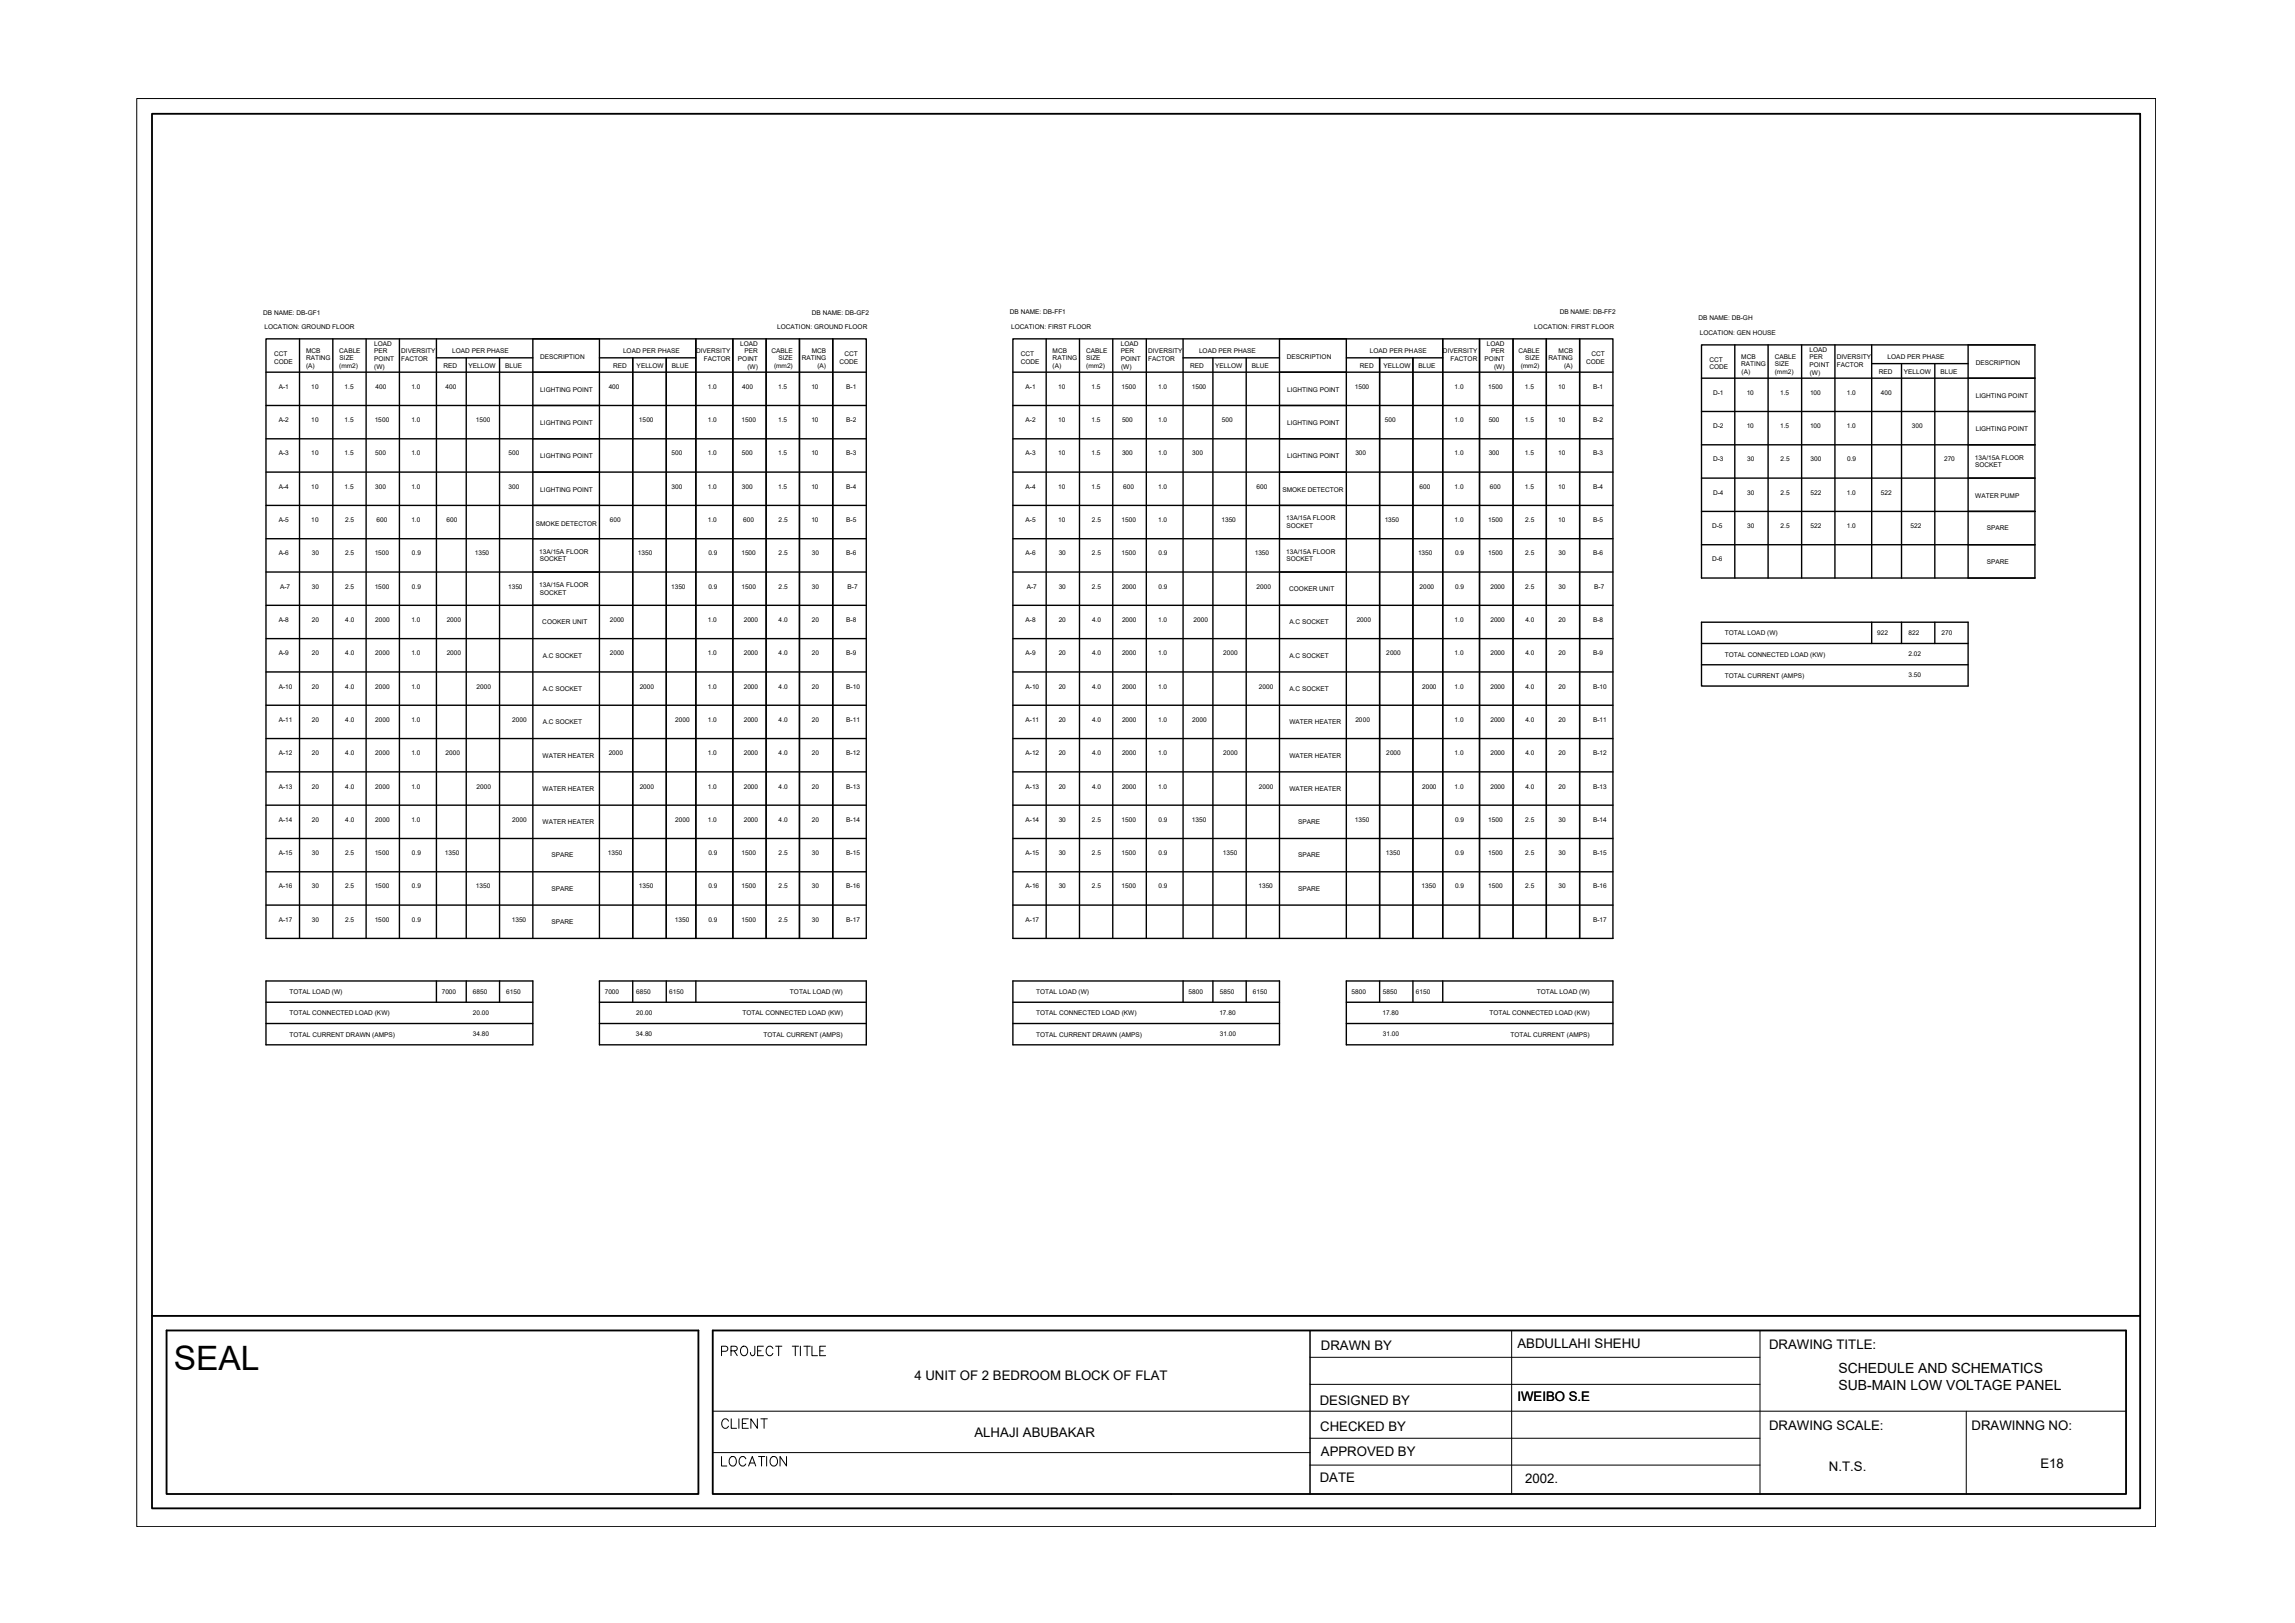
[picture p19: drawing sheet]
<svg xmlns="http://www.w3.org/2000/svg" width="420mm" height="297mm" viewBox="0 0 420 297" stroke-linecap="round" stroke-linejoin="round" font-family="sans-serif">
<defs><g id="words">
<text font-size="6.1" x="31.8" y="250.8">SEAL</text>
<text font-size="4.9" x="130.9" y="269.5">LOCATION</text>
<text font-size="4.4" x="130.9" y="262.5">CLIENT</text>
<g font-size="2.6">
<text x="336.6" y="251.3">SCHEDULE AND SCHEMATICS</text>
<text x="336.6" y="254.4">SUB-MAIN LOW VOLTAGE PANEL</text>
</g>
<g font-size="2.4">
<text x="241.8" y="247">DRAWN BY</text>
<text x="277.8" y="246.6">ABDULLAHI SHEHU</text>
<text x="323.9" y="246.8">DRAWING TITLE:</text>
<text x="167.4" y="252.6">4 UNIT OF 2 BEDROOM BLOCK OF FLAT</text>
<text x="241.6" y="257.2">DESIGNED BY</text>
<text x="277.8" y="256.5">IWEIBO S.E</text>
<text x="178.4" y="262.9">ALHAJI ABUBAKAR</text>
<text x="241.7" y="261.9">CHECKED BY</text>
<text x="323.9" y="261.7">DRAWING SCALE:</text>
<text x="360.9" y="261.7">DRAWINNG NO:</text>
<text x="241.8" y="266.5">APPROVED BY</text>
<text x="334.8" y="269.3">N.T.S.</text>
<text x="373.6" y="268.6">E18</text>
<text x="241.6" y="271.2">DATE</text>
<text x="279.2" y="271.5">2002.</text>
</g>
<g font-size="1.2">
<text x="48.2" y="57.6">DB NAME: DB-GF1</text>
<text x="148.6" y="57.6">DB NAME: DB-GF2</text>
<text x="184.9" y="57.5">DB NAME: DB-FF1</text>
<text x="285.6" y="57.5">DB NAME: DB-FF2</text>
<text x="311" y="58.6">DB NAME: DB-GH</text>
<text x="48.4" y="60.3">LOCATION: GROUND FLOOR</text>
<text x="50.2" y="65.1">CCT</text>
<text x="56" y="64.5">MCB</text>
<text x="56" y="66">RATING</text>
<text x="62.1" y="64.5">CABLE</text>
<text x="62.2" y="66">SIZE</text>
<text x="68.5" y="63.3">LOAD</text>
<text x="68.5" y="64.7">PER</text>
<text x="73.5" y="64.6">DIVERSITY</text>
<text x="82.8" y="64.6">LOAD PER PHASE</text>
<text x="98.9" y="65.6">DESCRIPTION</text>
<text x="114.1" y="64.6">LOAD PER PHASE</text>
<text x="127.4" y="64.6">DIVERSITY</text>
<text x="135.5" y="63.3">LOAD</text>
<text x="136.3" y="64.7">PER</text>
<text x="141.2" y="64.5">CABLE</text>
<text x="142.3" y="60.3">LOCATION: GROUND FLOOR</text>
<text x="142.5" y="66">SIZE</text>
<text x="146.8" y="66">RATING</text>
<text x="148.6" y="64.5">MCB</text>
<text x="154.6" y="65.1">CCT</text>
<text x="185.1" y="60.3">LOCATION: FIRST FLOOR</text>
<text x="186.9" y="65.1">CCT</text>
<text x="192.7" y="64.5">MCB</text>
<text x="192.7" y="66">RATING</text>
<text x="198.9" y="64.5">CABLE</text>
<text x="198.9" y="66">SIZE</text>
<text x="205.2" y="63.3">LOAD</text>
<text x="205.2" y="64.7">PER</text>
<text x="210.2" y="64.6">DIVERSITY</text>
<text x="219.5" y="64.6">LOAD PER PHASE</text>
<text x="235.6" y="65.6">DESCRIPTION</text>
<text x="250.8" y="64.6">LOAD PER PHASE</text>
<text x="264.2" y="64.6">DIVERSITY</text>
<text x="272.2" y="63.3">LOAD</text>
<text x="273" y="64.7">PER</text>
<text x="278" y="64.5">CABLE</text>
<text x="279.2" y="66">SIZE</text>
<text x="280.9" y="60.3">LOCATION: FIRST FLOOR</text>
<text x="283.5" y="66">RATING</text>
<text x="285.3" y="64.5">MCB</text>
<text x="291.4" y="65.1">CCT</text>
<text x="311.2" y="61.4">LOCATION: GEN HOUSE</text>
<text x="318.8" y="65.6">MCB</text>
<text x="324.9" y="65.6">CABLE</text>
<text x="331.3" y="64.4">LOAD</text>
<text x="331.3" y="65.8">PER</text>
<text x="336.3" y="65.7">DIVERSITY</text>
<text x="345.6" y="65.7">LOAD PER PHASE</text>
<text x="50.2" y="66.5">CODE</text>
<text x="51" y="71.2">A-1</text>
<text x="56" y="67.4">(A)</text>
<text x="57" y="71.2">10</text>
<text x="62.1" y="67.4">(mm2)</text>
<text x="63.1" y="71.2">1.5</text>
<text x="68.5" y="66.1">POINT</text>
<text x="68.5" y="67.6">(W)</text>
<text x="68.7" y="71.2">400</text>
<text x="73.5" y="66">FACTOR</text>
<text x="75.3" y="71.2">1.0</text>
<text x="81.2" y="67.4">RED</text>
<text x="81.6" y="71.2">400</text>
<text x="85.8" y="67.4">YELLOW</text>
<text x="92.5" y="67.3">BLUE</text>
<text x="98.9" y="71.7">LIGHTING POINT</text>
<text x="111.4" y="71.2">400</text>
<text x="112.2" y="67.3">RED</text>
<text x="116.6" y="67.4">YELLOW</text>
<text x="123" y="67.4">BLUE</text>
<text x="128.8" y="66">FACTOR</text>
<text x="129.6" y="71.2">1.0</text>
<text x="135.1" y="66.1">POINT</text>
<text x="135.9" y="71.2">400</text>
<text x="136.8" y="67.6">(W)</text>
<text x="141.7" y="67.4">(mm2)</text>
<text x="142.5" y="71.2">1.5</text>
<text x="148.6" y="71.2">10</text>
<text x="149.7" y="67.4">(A)</text>
<text x="153.7" y="66.5">CODE</text>
<text x="154.9" y="71.2">B-1</text>
<text x="186.9" y="66.5">CODE</text>
<text x="187.8" y="71.2">A-1</text>
<text x="192.7" y="67.4">(A)</text>
<text x="193.7" y="71.2">10</text>
<text x="198.9" y="67.4">(mm2)</text>
<text x="199.8" y="71.2">1.5</text>
<text x="205.2" y="66.1">POINT</text>
<text x="205.2" y="67.6">(W)</text>
<text x="205.3" y="71.2">1500</text>
<text x="210.2" y="66">FACTOR</text>
<text x="212" y="71.2">1.0</text>
<text x="217.9" y="67.4">RED</text>
<text x="218.2" y="71.2">1500</text>
<text x="222.5" y="67.4">YELLOW</text>
<text x="229.2" y="67.3">BLUE</text>
<text x="235.6" y="71.7">LIGHTING POINT</text>
<text x="248" y="71.2">1500</text>
<text x="249" y="67.3">RED</text>
<text x="253.3" y="67.4">YELLOW</text>
<text x="259.7" y="67.4">BLUE</text>
<text x="265.6" y="66">FACTOR</text>
<text x="266.3" y="71.2">1.0</text>
<text x="271.8" y="66.1">POINT</text>
<text x="272.5" y="71.2">1500</text>
<text x="273.5" y="67.6">(W)</text>
<text x="278.4" y="67.4">(mm2)</text>
<text x="279.2" y="71.2">1.5</text>
<text x="285.3" y="71.2">10</text>
<text x="286.4" y="67.4">(A)</text>
<text x="290.4" y="66.5">CODE</text>
<text x="291.6" y="71.2">B-1</text>
<text x="312.9" y="66.2">CCT</text>
<text x="312.9" y="67.6">CODE</text>
<text x="318.8" y="67.1">RATING</text>
<text x="318.8" y="68.5">(A)</text>
<text x="324.9" y="67.1">SIZE</text>
<text x="324.9" y="68.5">(mm2)</text>
<text x="331.3" y="67.2">POINT</text>
<text x="331.3" y="68.7">(W)</text>
<text x="336.3" y="67.1">FACTOR</text>
<text x="344" y="68.5">RED</text>
<text x="348.5" y="68.5">YELLOW</text>
<text x="355.3" y="68.4">BLUE</text>
<text x="361.7" y="66.7">DESCRIPTION</text>
<text x="51" y="77.3">A-2</text>
<text x="57" y="77.3">10</text>
<text x="63.1" y="77.3">1.5</text>
<text x="68.6" y="77.3">1500</text>
<text x="75.3" y="77.3">1.0</text>
<text x="87.1" y="77.3">1500</text>
<text x="98.9" y="77.8">LIGHTING POINT</text>
<text x="117" y="77.3">1500</text>
<text x="129.6" y="77.3">1.0</text>
<text x="135.7" y="77.3">1500</text>
<text x="142.5" y="77.3">1.5</text>
<text x="148.6" y="77.3">10</text>
<text x="154.9" y="77.3">B-2</text>
<text x="187.8" y="77.3">A-2</text>
<text x="193.7" y="77.3">10</text>
<text x="199.8" y="77.3">1.5</text>
<text x="205.4" y="77.3">500</text>
<text x="212" y="77.3">1.0</text>
<text x="223.7" y="77.3">500</text>
<text x="235.6" y="77.8">LIGHTING POINT</text>
<text x="253.5" y="77.3">500</text>
<text x="266.3" y="77.3">1.0</text>
<text x="272.6" y="77.3">500</text>
<text x="279.2" y="77.3">1.5</text>
<text x="285.3" y="77.3">10</text>
<text x="291.6" y="77.3">B-2</text>
<text x="313.6" y="72.3">D-1</text>
<text x="319.8" y="72.3">10</text>
<text x="325.9" y="72.3">1.5</text>
<text x="331.4" y="72.3">100</text>
<text x="338.1" y="72.3">1.0</text>
<text x="344.4" y="72.3">400</text>
<text x="361.7" y="72.8">LIGHTING POINT</text>
<text x="51" y="83.4">A-3</text>
<text x="57" y="83.4">10</text>
<text x="63.1" y="83.4">1.5</text>
<text x="68.7" y="83.4">500</text>
<text x="75.3" y="83.4">1.0</text>
<text x="93.1" y="83.4">500</text>
<text x="98.9" y="83.9">LIGHTING POINT</text>
<text x="123" y="83.4">500</text>
<text x="129.6" y="83.4">1.0</text>
<text x="135.8" y="83.4">500</text>
<text x="142.5" y="83.4">1.5</text>
<text x="148.6" y="83.4">10</text>
<text x="154.9" y="83.4">B-3</text>
<text x="187.8" y="83.4">A-3</text>
<text x="193.7" y="83.4">10</text>
<text x="199.8" y="83.4">1.5</text>
<text x="205.4" y="83.4">300</text>
<text x="212" y="83.4">1.0</text>
<text x="218.3" y="83.4">300</text>
<text x="235.6" y="83.9">LIGHTING POINT</text>
<text x="248.1" y="83.4">300</text>
<text x="266.3" y="83.4">1.0</text>
<text x="272.6" y="83.4">300</text>
<text x="279.2" y="83.4">1.5</text>
<text x="285.3" y="83.4">10</text>
<text x="291.6" y="83.4">B-3</text>
<text x="313.6" y="78.4">D-2</text>
<text x="319.8" y="78.4">10</text>
<text x="325.9" y="78.4">1.5</text>
<text x="331.4" y="78.4">100</text>
<text x="338.1" y="78.4">1.0</text>
<text x="350" y="78.4">300</text>
<text x="361.7" y="78.9">LIGHTING POINT</text>
<text x="51" y="89.5">A-4</text>
<text x="57" y="89.5">10</text>
<text x="63.1" y="89.5">1.5</text>
<text x="68.7" y="89.5">300</text>
<text x="75.3" y="89.5">1.0</text>
<text x="93.1" y="89.5">300</text>
<text x="123" y="89.5">300</text>
<text x="129.6" y="89.5">1.0</text>
<text x="135.8" y="89.5">300</text>
<text x="142.5" y="89.5">1.5</text>
<text x="148.6" y="89.5">10</text>
<text x="154.9" y="89.5">B-4</text>
<text x="187.8" y="89.5">A-4</text>
<text x="193.7" y="89.5">10</text>
<text x="199.8" y="89.5">1.5</text>
<text x="205.6" y="89.5">600</text>
<text x="212" y="89.5">1.0</text>
<text x="230.1" y="89.5">600</text>
<text x="259.9" y="89.5">600</text>
<text x="266.3" y="89.5">1.0</text>
<text x="272.8" y="89.5">600</text>
<text x="279.2" y="89.5">1.5</text>
<text x="285.3" y="89.5">10</text>
<text x="291.6" y="89.5">B-4</text>
<text x="313.6" y="84.5">D-3</text>
<text x="319.9" y="84.5">30</text>
<text x="326" y="84.5">2.5</text>
<text x="331.5" y="84.5">300</text>
<text x="338.2" y="84.5">0.9</text>
<text x="355.9" y="84.5">270</text>
<text x="361.5" y="84.1">13A/15A FLOOR</text>
<text x="361.6" y="85.6">SOCKET</text>
<text x="51" y="95.5">A-5</text>
<text x="57" y="95.5">10</text>
<text x="63.2" y="95.5">2.5</text>
<text x="68.9" y="95.5">600</text>
<text x="75.3" y="95.5">1.0</text>
<text x="81.8" y="95.5">600</text>
<text x="98.9" y="90">LIGHTING POINT</text>
<text x="111.6" y="95.5">600</text>
<text x="129.6" y="95.5">1.0</text>
<text x="136.1" y="95.5">600</text>
<text x="142.6" y="95.5">2.5</text>
<text x="148.6" y="95.5">10</text>
<text x="154.9" y="95.5">B-5</text>
<text x="187.8" y="95.5">A-5</text>
<text x="193.7" y="95.5">10</text>
<text x="199.9" y="95.5">2.5</text>
<text x="205.3" y="95.5">1500</text>
<text x="212" y="95.5">1.0</text>
<text x="223.6" y="95.5">1350</text>
<text x="234.8" y="90.1">SMOKE DETECTOR</text>
<text x="235.5" y="95.2">13A/15A FLOOR</text>
<text x="253.5" y="95.5">1350</text>
<text x="266.3" y="95.5">1.0</text>
<text x="272.5" y="95.5">1500</text>
<text x="279.2" y="95.5">2.5</text>
<text x="285.3" y="95.5">10</text>
<text x="291.6" y="95.5">B-5</text>
<text x="313.6" y="90.6">D-4</text>
<text x="319.9" y="90.6">30</text>
<text x="326" y="90.6">2.5</text>
<text x="331.5" y="90.6">522</text>
<text x="338.1" y="90.6">1.0</text>
<text x="344.4" y="90.6">522</text>
<text x="361.6" y="91.1">WATER PUMP</text>
<text x="51" y="101.6">A-6</text>
<text x="57.1" y="101.6">30</text>
<text x="63.2" y="101.6">2.5</text>
<text x="68.6" y="101.6">1500</text>
<text x="75.4" y="101.6">0.9</text>
<text x="86.9" y="101.6">1350</text>
<text x="98.1" y="96.2">SMOKE DETECTOR</text>
<text x="98.7" y="101.3">13A/15A FLOOR</text>
<text x="116.8" y="101.6">1350</text>
<text x="129.7" y="101.6">0.9</text>
<text x="135.7" y="101.6">1500</text>
<text x="142.6" y="101.6">2.5</text>
<text x="148.6" y="101.6">30</text>
<text x="154.9" y="101.6">B-6</text>
<text x="187.8" y="101.6">A-6</text>
<text x="193.8" y="101.6">30</text>
<text x="199.9" y="101.6">2.5</text>
<text x="205.3" y="101.6">1500</text>
<text x="212.1" y="101.6">0.9</text>
<text x="229.7" y="101.6">1350</text>
<text x="235.5" y="101.3">13A/15A FLOOR</text>
<text x="235.5" y="96.6">SOCKET</text>
<text x="259.6" y="101.6">1350</text>
<text x="266.4" y="101.6">0.9</text>
<text x="272.5" y="101.6">1500</text>
<text x="279.2" y="101.6">2.5</text>
<text x="285.3" y="101.6">30</text>
<text x="291.6" y="101.6">B-6</text>
<text x="313.5" y="96.6">D-5</text>
<text x="319.9" y="96.6">30</text>
<text x="326" y="96.6">2.5</text>
<text x="331.5" y="96.6">522</text>
<text x="338.1" y="96.6">1.0</text>
<text x="349.8" y="96.6">522</text>
<text x="363.7" y="97.1">SPARE</text>
<text x="51.3" y="107.8">A-7</text>
<text x="57.1" y="107.7">30</text>
<text x="63.2" y="107.7">2.5</text>
<text x="68.6" y="107.7">1500</text>
<text x="75.4" y="107.7">0.9</text>
<text x="93" y="107.7">1350</text>
<text x="98.7" y="107.4">13A/15A FLOOR</text>
<text x="98.8" y="102.7">SOCKET</text>
<text x="122.9" y="107.7">1350</text>
<text x="129.7" y="107.7">0.9</text>
<text x="135.7" y="107.7">1500</text>
<text x="142.6" y="107.7">2.5</text>
<text x="148.6" y="107.7">30</text>
<text x="155.2" y="107.8">B-7</text>
<text x="188" y="107.8">A-7</text>
<text x="193.8" y="107.7">30</text>
<text x="199.9" y="107.7">2.5</text>
<text x="205.4" y="107.7">2000</text>
<text x="212.1" y="107.7">0.9</text>
<text x="230.1" y="107.7">2000</text>
<text x="235.5" y="102.7">SOCKET</text>
<text x="259.9" y="107.7">2000</text>
<text x="266.4" y="107.7">0.9</text>
<text x="272.9" y="107.7">2000</text>
<text x="279.2" y="107.7">2.5</text>
<text x="285.3" y="107.7">30</text>
<text x="291.9" y="107.8">B-7</text>
<text x="313.5" y="102.7">D-6</text>
<text x="363.7" y="103.2">SPARE</text>
<text x="51" y="113.8">A-8</text>
<text x="57.1" y="113.8">20</text>
<text x="63.2" y="113.8">4.0</text>
<text x="68.7" y="113.8">2000</text>
<text x="75.3" y="113.8">1.0</text>
<text x="81.8" y="113.8">2000</text>
<text x="98.8" y="108.8">SOCKET</text>
<text x="111.6" y="113.8">2000</text>
<text x="129.6" y="113.8">1.0</text>
<text x="136.2" y="113.8">2000</text>
<text x="142.6" y="113.8">4.0</text>
<text x="148.6" y="113.8">20</text>
<text x="154.9" y="113.8">B-8</text>
<text x="187.8" y="113.8">A-8</text>
<text x="193.8" y="113.8">20</text>
<text x="200" y="113.8">4.0</text>
<text x="205.4" y="113.8">2000</text>
<text x="212" y="113.8">1.0</text>
<text x="218.5" y="113.8">2000</text>
<text x="236" y="108.2">COOKER UNIT</text>
<text x="248.4" y="113.8">2000</text>
<text x="266.3" y="113.8">1.0</text>
<text x="272.9" y="113.8">2000</text>
<text x="279.3" y="113.8">4.0</text>
<text x="285.3" y="113.8">20</text>
<text x="291.6" y="113.8">B-8</text>
<text x="51" y="119.9">A-9</text>
<text x="57.1" y="119.9">20</text>
<text x="63.2" y="119.9">4.0</text>
<text x="68.7" y="119.9">2000</text>
<text x="75.3" y="119.9">1.0</text>
<text x="81.8" y="119.9">2000</text>
<text x="99.3" y="114.3">COOKER UNIT</text>
<text x="111.6" y="119.9">2000</text>
<text x="129.6" y="119.9">1.0</text>
<text x="136.2" y="119.9">2000</text>
<text x="142.6" y="119.9">4.0</text>
<text x="148.6" y="119.9">20</text>
<text x="154.9" y="119.9">B-9</text>
<text x="187.8" y="119.9">A-9</text>
<text x="193.8" y="119.9">20</text>
<text x="200" y="119.9">4.0</text>
<text x="205.4" y="119.9">2000</text>
<text x="212" y="119.9">1.0</text>
<text x="224" y="119.9">2000</text>
<text x="236.1" y="114.3">A.C SOCKET</text>
<text x="253.8" y="119.9">2000</text>
<text x="266.3" y="119.9">1.0</text>
<text x="272.9" y="119.9">2000</text>
<text x="279.3" y="119.9">4.0</text>
<text x="285.3" y="119.9">20</text>
<text x="291.6" y="119.9">B-9</text>
<text x="315.8" y="116.3">TOTAL LOAD (W)</text>
<text x="343.7" y="116.2">922</text>
<text x="349.4" y="116.2">822</text>
<text x="355.4" y="116.2">270</text>
<text x="99.4" y="120.4">A.C SOCKET</text>
<text x="236.1" y="120.4">A.C SOCKET</text>
<text x="315.8" y="120.2">TOTAL CONNECTED LOAD (KW)</text>
<text x="315.8" y="124.1">TOTAL CURRENT (AMPS)</text>
<text x="349.4" y="120.1">2.02</text>
<text x="349.4" y="124">3.50</text>
<text x="51" y="126">A-10</text>
<text x="57.1" y="126">20</text>
<text x="63.2" y="126">4.0</text>
<text x="68.7" y="126">2000</text>
<text x="75.3" y="126">1.0</text>
<text x="87.2" y="126">2000</text>
<text x="99.4" y="126.4">A.C SOCKET</text>
<text x="117.1" y="126">2000</text>
<text x="129.6" y="126">1.0</text>
<text x="136.2" y="126">2000</text>
<text x="142.6" y="126">4.0</text>
<text x="148.6" y="126">20</text>
<text x="154.9" y="126">B-10</text>
<text x="187.8" y="126">A-10</text>
<text x="193.8" y="126">20</text>
<text x="200" y="126">4.0</text>
<text x="205.4" y="126">2000</text>
<text x="212" y="126">1.0</text>
<text x="230.5" y="126">2000</text>
<text x="236.1" y="126.4">A.C SOCKET</text>
<text x="260.4" y="126">2000</text>
<text x="266.3" y="126">1.0</text>
<text x="272.9" y="126">2000</text>
<text x="279.3" y="126">4.0</text>
<text x="285.3" y="126">20</text>
<text x="291.6" y="126">B-10</text>
<text x="51" y="132.1">A-11</text>
<text x="57.1" y="132.1">20</text>
<text x="63.2" y="132.1">4.0</text>
<text x="68.7" y="132.1">2000</text>
<text x="75.3" y="132.1">1.0</text>
<text x="93.8" y="132.1">2000</text>
<text x="99.4" y="132.5">A.C SOCKET</text>
<text x="123.6" y="132.1">2000</text>
<text x="129.6" y="132.1">1.0</text>
<text x="136.2" y="132.1">2000</text>
<text x="142.6" y="132.1">4.0</text>
<text x="148.6" y="132.1">20</text>
<text x="154.9" y="132.1">B-11</text>
<text x="187.8" y="132.1">A-11</text>
<text x="193.8" y="132.1">20</text>
<text x="200" y="132.1">4.0</text>
<text x="205.4" y="132.1">2000</text>
<text x="212" y="132.1">1.0</text>
<text x="218.3" y="132.1">2000</text>
<text x="236.1" y="132.5">WATER HEATER</text>
<text x="248.1" y="132.1">2000</text>
<text x="266.3" y="132.1">1.0</text>
<text x="272.9" y="132.1">2000</text>
<text x="279.3" y="132.1">4.0</text>
<text x="285.3" y="132.1">20</text>
<text x="291.6" y="132.1">B-11</text>
<text x="51" y="138.2">A-12</text>
<text x="57.1" y="138.2">20</text>
<text x="63.2" y="138.2">4.0</text>
<text x="68.7" y="138.2">2000</text>
<text x="75.3" y="138.2">1.0</text>
<text x="81.5" y="138.2">2000</text>
<text x="99.3" y="138.6">WATER HEATER</text>
<text x="111.4" y="138.2">2000</text>
<text x="129.6" y="138.2">1.0</text>
<text x="136.2" y="138.2">2000</text>
<text x="142.6" y="138.2">4.0</text>
<text x="148.6" y="138.2">20</text>
<text x="154.9" y="138.2">B-12</text>
<text x="187.8" y="138.2">A-12</text>
<text x="193.8" y="138.2">20</text>
<text x="200" y="138.2">4.0</text>
<text x="205.4" y="138.2">2000</text>
<text x="212" y="138.2">1.0</text>
<text x="224" y="138.2">2000</text>
<text x="236.1" y="138.6">WATER HEATER</text>
<text x="253.8" y="138.2">2000</text>
<text x="266.3" y="138.2">1.0</text>
<text x="272.9" y="138.2">2000</text>
<text x="279.3" y="138.2">4.0</text>
<text x="285.3" y="138.2">20</text>
<text x="291.6" y="138.2">B-12</text>
<text x="51" y="144.3">A-13</text>
<text x="57.1" y="144.3">20</text>
<text x="63.2" y="144.3">4.0</text>
<text x="68.7" y="144.3">2000</text>
<text x="75.3" y="144.3">1.0</text>
<text x="87.2" y="144.3">2000</text>
<text x="99.3" y="144.7">WATER HEATER</text>
<text x="117.1" y="144.3">2000</text>
<text x="129.6" y="144.3">1.0</text>
<text x="136.2" y="144.3">2000</text>
<text x="142.6" y="144.3">4.0</text>
<text x="148.6" y="144.3">20</text>
<text x="154.9" y="144.3">B-13</text>
<text x="187.8" y="144.3">A-13</text>
<text x="193.8" y="144.3">20</text>
<text x="200" y="144.3">4.0</text>
<text x="205.4" y="144.3">2000</text>
<text x="212" y="144.3">1.0</text>
<text x="230.5" y="144.3">2000</text>
<text x="236.1" y="144.7">WATER HEATER</text>
<text x="260.4" y="144.3">2000</text>
<text x="266.3" y="144.3">1.0</text>
<text x="272.9" y="144.3">2000</text>
<text x="279.3" y="144.3">4.0</text>
<text x="285.3" y="144.3">20</text>
<text x="291.6" y="144.3">B-13</text>
<text x="51" y="150.4">A-14</text>
<text x="57.1" y="150.4">20</text>
<text x="63.2" y="150.4">4.0</text>
<text x="68.7" y="150.4">2000</text>
<text x="75.3" y="150.4">1.0</text>
<text x="93.8" y="150.4">2000</text>
<text x="99.3" y="150.8">WATER HEATER</text>
<text x="123.6" y="150.4">2000</text>
<text x="129.6" y="150.4">1.0</text>
<text x="136.2" y="150.4">2000</text>
<text x="142.6" y="150.4">4.0</text>
<text x="148.6" y="150.4">20</text>
<text x="154.9" y="150.4">B-14</text>
<text x="187.8" y="150.4">A-14</text>
<text x="193.8" y="150.4">30</text>
<text x="199.9" y="150.4">2.5</text>
<text x="205.3" y="150.4">1500</text>
<text x="212.1" y="150.4">0.9</text>
<text x="218.2" y="150.4">1350</text>
<text x="237.7" y="150.8">SPARE</text>
<text x="248" y="150.4">1350</text>
<text x="266.4" y="150.4">0.9</text>
<text x="272.5" y="150.4">1500</text>
<text x="279.2" y="150.4">2.5</text>
<text x="285.3" y="150.4">30</text>
<text x="291.6" y="150.4">B-14</text>
<text x="51" y="156.5">A-15</text>
<text x="57.1" y="156.5">30</text>
<text x="63.2" y="156.5">2.5</text>
<text x="68.6" y="156.5">1500</text>
<text x="75.4" y="156.5">0.9</text>
<text x="81.5" y="156.5">1350</text>
<text x="101" y="156.9">SPARE</text>
<text x="111.3" y="156.5">1350</text>
<text x="129.7" y="156.5">0.9</text>
<text x="135.7" y="156.5">1500</text>
<text x="142.6" y="156.5">2.5</text>
<text x="148.6" y="156.5">30</text>
<text x="154.9" y="156.5">B-15</text>
<text x="187.8" y="156.5">A-15</text>
<text x="193.8" y="156.5">30</text>
<text x="199.9" y="156.5">2.5</text>
<text x="205.3" y="156.5">1500</text>
<text x="212.1" y="156.5">0.9</text>
<text x="223.9" y="156.5">1350</text>
<text x="237.7" y="156.9">SPARE</text>
<text x="253.7" y="156.5">1350</text>
<text x="266.4" y="156.5">0.9</text>
<text x="272.5" y="156.5">1500</text>
<text x="279.2" y="156.5">2.5</text>
<text x="285.3" y="156.5">30</text>
<text x="291.6" y="156.5">B-15</text>
<text x="51" y="162.6">A-16</text>
<text x="57.1" y="162.6">30</text>
<text x="63.2" y="162.6">2.5</text>
<text x="68.6" y="162.6">1500</text>
<text x="75.4" y="162.6">0.9</text>
<text x="87.1" y="162.6">1350</text>
<text x="101" y="163">SPARE</text>
<text x="117" y="162.6">1350</text>
<text x="129.7" y="162.6">0.9</text>
<text x="135.7" y="162.6">1500</text>
<text x="142.6" y="162.6">2.5</text>
<text x="148.6" y="162.6">30</text>
<text x="154.9" y="162.6">B-16</text>
<text x="187.8" y="162.6">A-16</text>
<text x="193.8" y="162.6">30</text>
<text x="199.9" y="162.6">2.5</text>
<text x="205.3" y="162.6">1500</text>
<text x="212.1" y="162.6">0.9</text>
<text x="230.4" y="162.6">1350</text>
<text x="237.7" y="163">SPARE</text>
<text x="260.2" y="162.6">1350</text>
<text x="266.4" y="162.6">0.9</text>
<text x="272.5" y="162.6">1500</text>
<text x="279.2" y="162.6">2.5</text>
<text x="285.3" y="162.6">30</text>
<text x="291.6" y="162.6">B-16</text>
<text x="51" y="168.7">A-17</text>
<text x="57.1" y="168.7">30</text>
<text x="63.2" y="168.7">2.5</text>
<text x="68.6" y="168.7">1500</text>
<text x="75.4" y="168.7">0.9</text>
<text x="93.7" y="168.7">1350</text>
<text x="101" y="169.1">SPARE</text>
<text x="123.5" y="168.7">1350</text>
<text x="129.7" y="168.7">0.9</text>
<text x="135.7" y="168.7">1500</text>
<text x="142.6" y="168.7">2.5</text>
<text x="148.6" y="168.7">30</text>
<text x="154.9" y="168.7">B-17</text>
<text x="187.8" y="168.7">A-17</text>
<text x="291.6" y="168.7">B-17</text>
<text x="53" y="182">TOTAL LOAD (W)</text>
<text x="53" y="185.8">TOTAL CONNECTED LOAD (KW)</text>
<text x="80.9" y="181.9">7000</text>
<text x="86.6" y="181.9">6850</text>
<text x="86.6" y="185.7">20.00</text>
<text x="92.7" y="181.9">6150</text>
<text x="110.7" y="181.9">7000</text>
<text x="116.5" y="181.9">6850</text>
<text x="116.5" y="185.7">20.00</text>
<text x="122.5" y="181.9">6150</text>
<text x="135.9" y="185.8">TOTAL CONNECTED LOAD (KW)</text>
<text x="144.6" y="182">TOTAL LOAD (W)</text>
<text x="189.7" y="182">TOTAL LOAD (W)</text>
<text x="189.7" y="185.8">TOTAL CONNECTED LOAD (KW)</text>
<text x="217.6" y="181.9">5800</text>
<text x="223.2" y="185.7">17.80</text>
<text x="223.3" y="181.9">5850</text>
<text x="229.4" y="181.9">6150</text>
<text x="247.5" y="181.9">5800</text>
<text x="253.1" y="185.7">17.80</text>
<text x="253.2" y="181.9">5850</text>
<text x="259.2" y="181.9">6150</text>
<text x="272.7" y="185.8">TOTAL CONNECTED LOAD (KW)</text>
<text x="281.4" y="182">TOTAL LOAD (W)</text>
<text x="53" y="189.7">TOTAL CURRENT DRAWN (AMPS)</text>
<text x="86.6" y="189.6">34.80</text>
<text x="116.4" y="189.6">34.80</text>
<text x="139.8" y="189.7">TOTAL CURRENT (AMPS)</text>
<text x="189.7" y="189.7">TOTAL CURRENT DRAWN (AMPS)</text>
<text x="223.3" y="189.6">31.00</text>
<text x="253.2" y="189.6">31.00</text>
<text x="276.5" y="189.7">TOTAL CURRENT (AMPS)</text>
</g>
</g></defs>
<!-- layer: G-ANNO-TTLB -->
<g fill="none" stroke="#000" stroke-width=".18">
<path d="M130.5 258.3h258.7M132.1 247.3h.8a.47 .47 0 0 0 .4-.5 .47 .47 0 0 0-.4-.4h-.8v1.7M133.8 247.2l1-.1 .2-.2-.1-.4-.4-.1h-.7v1.7M134.4 247.2l.6 .9M135.9 246.5a.82 .82 0 0 1 1 .3 .82 .82 0 0 1-.2 1.1 .63 .63 0 0 1-.7 .2 .63 .63 0 0 1-.4-.6 1.08 1.08 0 0 1 .3-1zM138.2 246.4v1.3l-.2 .3a.35 .35 0 0 1-.5-.1l-.1-.4M138.7 247.2h.6M139.8 246.4h-1.1v1.7h1.1M141.5 246.8a.63 .63 0 0 0-.7-.4 .63 .63 0 0 0-.5 .7v.4a.63 .63 0 0 0 .5 .6 .63 .63 0 0 0 .7-.4M142 246.4h1.1M142.6 246.4v1.7M145 246.4h1.2"/>
<path d="M145.6 246.4v1.7M146.5 246.4v1.7M147.2 246.4h1.2M147.8 246.4v1.7M148.6 246.4v1.7h1.1M150.1 247.2h.6M151.1 246.4h-1v1.7h1M239.8 243.5v29.9M239.8 253.4h82.4M239.8 248.4h82.4M130.5 265.9h109.3M239.8 268.1h82.4"/>
<path d="M239.8 263.2h82.4"/>
</g>
<!-- layer: G-ANNO-TTLB-THIN -->
<path d="M25 18h369.6v261.4h-369.6zM239.8 243.5v29.9M276.7 243.5v29.9M322.2 243.5v29.9M360 258.3v15.1" fill="none" stroke="#000" stroke-width=".18"/>
<!-- layer: G-ANNO-TTLB-MEDM -->
<path d="M27.8 20.8h364v255.3h-364zM27.8 240.8h364M30.5 243.5h97.4v29.9h-97.4zM130.5 243.5h258.7v29.9h-258.7z" fill="none" stroke="#000" stroke-width=".34"/>
<!-- layer: 0 -->
<g fill="none" stroke="#000" stroke-width=".25">
<path d="M48.7 68.1h109.9M48.7 74.2h109.9M54.8 62v109.7M60.9 62v109.7M67 62v109.7M73.1 62v109.7M79.9 62v109.7M79.9 65.5h17.7M85.4 65.5v106.2M91.5 65.5v106.2M109.7 65.5h17.7M115.8 65.5v106.2"/>
<path d="M122 65.5v106.2M127.4 62v109.7M134.2 62v109.7M140.3 62v109.7M146.4 62v109.7M152.5 62v109.7M185.4 68.1h109.9M185.4 74.2h109.9M191.5 62v109.7M197.6 62v109.7M203.7 62v109.7M209.9 62v109.7"/>
<path d="M216.6 65.5h17.6M216.6 62v109.7M222.1 65.5v106.2M228.1 65.5v106.2M246.5 65.5h17.6M252.6 65.5v106.2M258.7 65.5v106.2M264.1 62v109.7M270.9 62v109.7M277 62v109.7M283.1 62v109.7M289.2 62v109.7"/>
<path d="M311.5 63.1h61v42.7h-61zM311.5 69.2h61M311.5 75.3h61M317.6 63.1v42.7M323.7 63.1v42.7M329.8 63.1v42.7M335.9 63.1v42.7M342.7 63.1v42.7M342.7 66.5h17.6M348.1 66.5v39.3M354.2 66.5v39.3M372.5 63.1h-12.2v42.7"/>
<path d="M48.7 80.3h109.9M48.7 86.4h109.9M48.7 92.5h109.9M48.7 98.6h109.9M185.4 80.3h109.9M185.4 86.4h109.9M185.4 92.5h109.9M185.4 98.6h109.9M311.5 93.6h61h-12.2M311.5 81.4h61M311.5 87.5h61M311.5 99.7h61"/>
<path d="M48.7 104.7h109.9M48.7 110.8h109.9M48.7 116.9h109.9M185.4 104.7h109.9M185.4 110.8h109.9M185.4 116.9h109.9M311.5 113.9h48.8v11.7h-48.8zM311.5 117.8h48.8M342.7 113.9v3.9M348.1 113.9v3.9M354.2 113.9v3.9M48.7 123h109.9"/>
<path d="M48.7 129.1h109.9M48.7 135.2h109.9M185.4 123h109.9M185.4 129.1h109.9M185.4 135.2h109.9M311.5 121.7h48.8M48.7 141.3h109.9M48.7 147.4h109.9M48.7 153.5h109.9M48.7 159.6h109.9M185.4 141.3h109.9M185.4 147.4h109.9"/>
<path d="M185.4 153.5h109.9M185.4 159.6h109.9M48.7 179.5h48.9v11.7h-48.9zM48.7 165.7h109.9M79.9 179.5v3.9M85.4 179.5v3.9M91.5 179.5v3.9M97.6 171.7v-109.7h61v109.7h-109.9v-109.7h61v109.7M109.7 179.5h48.9v11.7h-48.9zM115.8 179.5v3.9M122 179.5v3.9M127.4 179.5v3.9"/>
<path d="M185.4 165.7h109.9M185.4 179.5h48.8v11.7h-48.8zM216.6 179.5v3.9M222.1 179.5v3.9M228.1 179.5v3.9M234.2 171.7v-109.7h61.1v109.7h-109.9v-109.7h61.1v109.7M246.5 179.5h48.8v11.7h-48.8zM252.6 179.5v3.9M258.7 179.5v3.9M264.1 179.5v3.9M48.7 183.4h48.9M48.7 187.3h48.9"/>
<path d="M109.7 183.4h48.9M109.7 187.3h48.9M185.4 183.4h48.8M185.4 187.3h48.8M246.5 183.4h48.8M246.5 187.3h48.8"/>
</g>
<use href="#words"/>
</svg>
